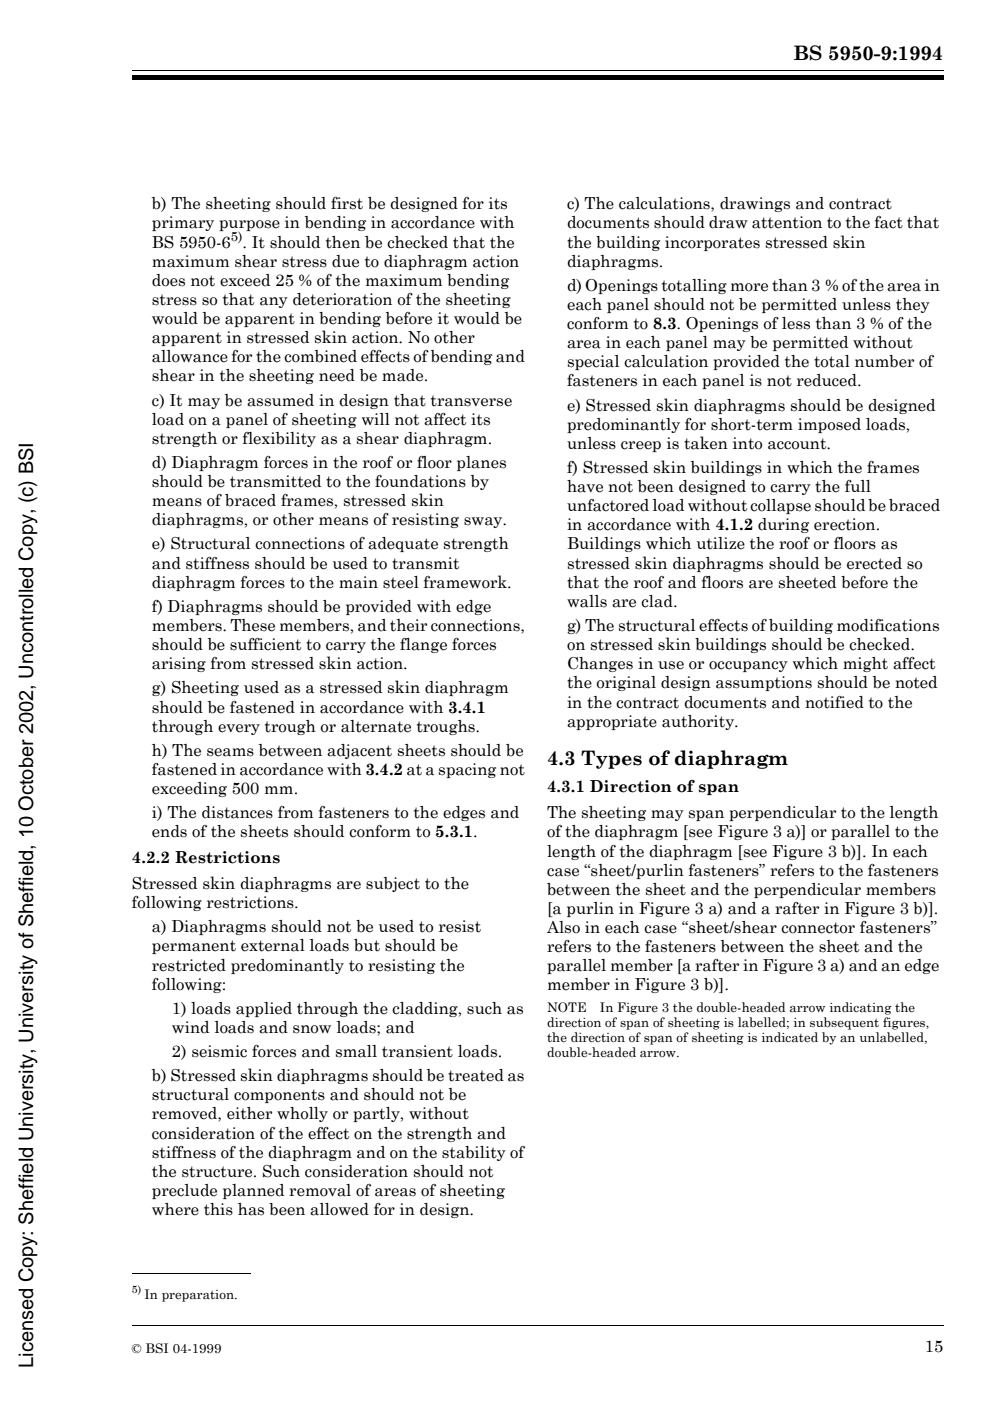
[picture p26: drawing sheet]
<svg xmlns="http://www.w3.org/2000/svg" width="210mm" height="297mm" viewBox="0 0 210 297" stroke-linecap="round" stroke-linejoin="round" font-family="sans-serif">
<defs><g id="words">
<g font-size="4.2">
<text x="168.2" y="12.8">BS 5950-9:1994</text>
<text x="116" y="162.1">4.3 Types of diaphragm</text>
<text x="7.1" y="290" transform="rotate(-90 7.1 290)">Licensed Copy: Sheffield University, University of Sheffield, 10 October 2002, Uncontrolled Copy, (c) BSI</text>
</g>
<g font-size="3.5">
<text x="32.2" y="44.4">b) The sheeting should first be designed for its</text>
<text x="120.2" y="44.4">c) The calculations, drawings and contract</text>
<text x="32.2" y="48.4">primary purpose in bending in accordance with</text>
<text x="32.2" y="52.5">BS 5950-6</text>
<text x="51.4" y="52.5">. It should then be checked that the</text>
<text x="120.2" y="48.4">documents should draw attention to the fact that</text>
<text x="120.2" y="52.5">the building incorporates stressed skin</text>
<text x="32.2" y="56.5">maximum shear stress due to diaphragm action</text>
<text x="120.2" y="56.5">diaphragms.</text>
<text x="32.2" y="60.6">does not exceed 25 % of the maximum bending</text>
<text x="32.2" y="64.6">stress so that any deterioration of the sheeting</text>
<text x="120.2" y="61.7">d) Openings totalling more than 3 % of the area in</text>
<text x="120.2" y="65.7">each panel should not be permitted unless they</text>
<text x="32.2" y="68.7">would be apparent in bending before it would be</text>
<text x="120.2" y="69.8">conform to 8.3. Openings of less than 3 % of the</text>
<text x="32.2" y="72.8">apparent in stressed skin action. No other</text>
<text x="32.2" y="76.8">allowance for the combined effects of bending and</text>
<text x="120.2" y="73.8">area in each panel may be permitted without</text>
<text x="120.2" y="77.9">special calculation provided the total number of</text>
<text x="32.2" y="80.9">shear in the sheeting need be made.</text>
<text x="120.2" y="81.9">fasteners in each panel is not reduced.</text>
<text x="32.2" y="86">c) It may be assumed in design that transverse</text>
<text x="120.2" y="87.1">e) Stressed skin diaphragms should be designed</text>
<text x="32.2" y="90">load on a panel of sheeting will not affect its</text>
<text x="32.2" y="94.1">strength or flexibility as a shear diaphragm.</text>
<text x="120.2" y="91.1">predominantly for short-term imposed loads,</text>
<text x="120.2" y="95.2">unless creep is taken into account.</text>
<text x="32.2" y="99.2">d) Diaphragm forces in the roof or floor planes</text>
<text x="120.2" y="100.3">f) Stressed skin buildings in which the frames</text>
<text x="32.2" y="103.3">should be transmitted to the foundations by</text>
<text x="32.2" y="107.3">means of braced frames, stressed skin</text>
<text x="120.2" y="104.3">have not been designed to carry the full</text>
<text x="32.2" y="111.4">diaphragms, or other means of resisting sway.</text>
<text x="120.2" y="108.4">unfactored load without collapse should be braced</text>
<text x="120.2" y="112.5">in accordance with 4.1.2 during erection.</text>
<text x="32.2" y="116.5">e) Structural connections of adequate strength</text>
<text x="120.2" y="116.5">Buildings which utilize the roof or floors as</text>
<text x="32.2" y="120.6">and stiffness should be used to transmit</text>
<text x="32.2" y="124.6">diaphragm forces to the main steel framework.</text>
<text x="120.2" y="120.6">stressed skin diaphragms should be erected so</text>
<text x="120.2" y="124.6">that the roof and floors are sheeted before the</text>
<text x="32.2" y="129.7">f) Diaphragms should be provided with edge</text>
<text x="120.2" y="128.7">walls are clad.</text>
<text x="32.2" y="133.8">members. These members, and their connections,</text>
<text x="32.2" y="137.9">should be sufficient to carry the flange forces</text>
<text x="120.2" y="133.8">g) The structural effects of building modifications</text>
<text x="120.2" y="137.9">on stressed skin buildings should be checked.</text>
<text x="32.2" y="141.9">arising from stressed skin action.</text>
<text x="120.2" y="141.9">Changes in use or occupancy which might affect</text>
<text x="32.2" y="147">g) Sheeting used as a stressed skin diaphragm</text>
<text x="120.2" y="146">the original design assumptions should be noted</text>
<text x="32.2" y="155.1">through every trough or alternate troughs.</text>
<text x="32.2" y="151.1">should be fastened in accordance with 3.4.1</text>
<text x="120.2" y="150">in the contract documents and notified to the</text>
<text x="120.2" y="154.1">appropriate authority.</text>
<text x="32.2" y="160.3">h) The seams between adjacent sheets should be</text>
<text x="32.2" y="164.3">fastened in accordance with 3.4.2 at a spacing not</text>
<text x="32.2" y="168.3">exceeding 500 mm.</text>
<text x="32.2" y="173.5">i) The distances from fasteners to the edges and</text>
<text x="116" y="168">4.3.1 Direction of span</text>
<text x="116" y="173.5">The sheeting may span perpendicular to the length</text>
<text x="32.2" y="177.5">ends of the sheets should conform to 5.3.1.</text>
<text x="116" y="177.5">of the diaphragm [see Figure 3 a)] or parallel to the</text>
<text x="28" y="183">4.2.2 Restrictions</text>
<text x="116" y="181.6">length of the diaphragm [see Figure 3 b)]. In each</text>
<text x="116" y="185.7">case “sheet/purlin fasteners” refers to the fasteners</text>
<text x="28" y="188.5">Stressed skin diaphragms are subject to the</text>
<text x="116" y="189.7">between the sheet and the perpendicular members</text>
<text x="28" y="192.5">following restrictions.</text>
<text x="32.2" y="197.6">a) Diaphragms should not be used to resist</text>
<text x="116" y="193.8">[a purlin in Figure 3 a) and a rafter in Figure 3 b)].</text>
<text x="116" y="197.8">Also in each case “sheet/shear connector fasteners”</text>
<text x="32.2" y="201.7">permanent external loads but should be</text>
<text x="116" y="201.9">refers to the fasteners between the sheet and the</text>
<text x="32.2" y="205.8">restricted predominantly to resisting the</text>
<text x="32.2" y="209.8">following:</text>
<text x="116" y="205.9">parallel member [a rafter in Figure 3 a) and an edge</text>
<text x="36.4" y="215">1) loads applied through the cladding, such as</text>
<text x="116" y="210">member in Figure 3 b)].</text>
<text x="36.4" y="219">wind loads and snow loads; and</text>
<text x="36.4" y="224.1">2) seismic forces and small transient loads.</text>
<text x="32.2" y="229.2">b) Stressed skin diaphragms should be treated as</text>
<text x="32.2" y="233.3">structural components and should not be</text>
<text x="32.2" y="237.3">removed, either wholly or partly, without</text>
<text x="32.2" y="241.4">consideration of the effect on the strength and</text>
<text x="32.2" y="245.4">stiffness of the diaphragm and on the stability of</text>
<text x="32.2" y="249.5">the structure. Such consideration should not</text>
<text x="32.2" y="253.6">preclude planned removal of areas of sheeting</text>
<text x="32.2" y="257.6">where this has been allowed for in design.</text>
<text x="196.1" y="286.7">15</text>
</g>
<g font-size="2.8">
<text x="48.9" y="51.1">5)</text>
<text x="116" y="214.7">NOTE</text>
<text x="127.2" y="214.7">In Figure 3 the double-headed arrow indicating the</text>
<text x="116" y="217.8">direction of span of sheeting is labelled; in subsequent figures,</text>
<text x="116" y="221">the direction of span of sheeting is indicated by an unlabelled,</text>
<text x="116" y="224.2">double-headed arrow.</text>
<text x="30.6" y="275.4">In preparation.</text>
<text x="28" y="286.9">© BSI 04-1999</text>
</g>
<text font-size="2.2" x="28" y="274.2">5)</text>
</g></defs>
<g fill="#fff" stroke="#fff" stroke-width=".21">
<path d="M75.9 242.5h11.4a2.89 2.89 0 0 1 2.9 2.6h-6.2a1.17 1.17 0 0 0-1-1.5h-1.3v1.5h-5.8z"/>
<path d="M75.9 245.9h5.8v1.6a2.01 2.01 0 0 0 2.1-.5l.2-1.1 3.6 2.7h-11.7z"/>
<path d="M75.8 249.4h11.7a2.9 2.9 0 0 1 3 2.8h-6a1.22 1.22 0 0 0-1.4-1.4h-1.4v1.4h-5.8z"/>
<path d="M75.9 253h5.8v1.4h1.5a1.19 1.19 0 0 0 1.2-1.4h6.1a4 4 0 0 1-4.3 2.7h-10.3z"/>
<path d="M83.9 245.9h6.3a3 3 0 0 1-2.8 2.7z"/>
</g>
<path d="M28 15h172M28 270h25M28 281h172" fill="none" stroke="#000" stroke-width=".21"/>
<path d="M28 16h172v1h-172zM28 269.9l.1 .2zM53 269.9l.1 .2z" fill="#000"/>
<use href="#words"/>
</svg>
